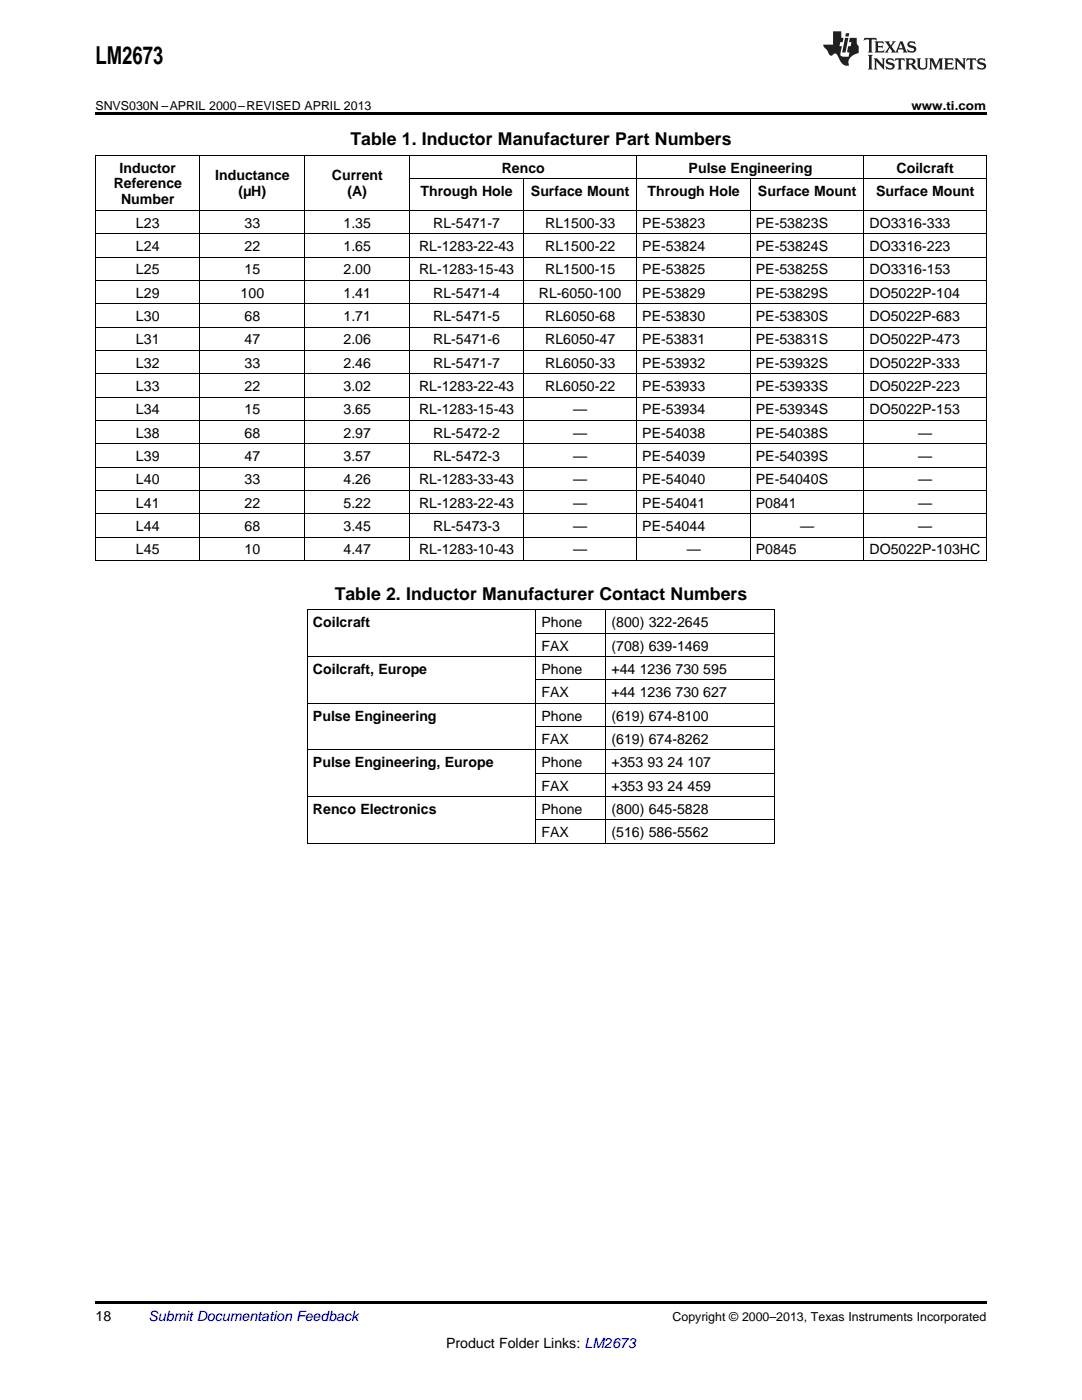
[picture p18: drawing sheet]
<svg xmlns="http://www.w3.org/2000/svg" width="216mm" height="279mm" viewBox="0 0 216 279" stroke-linecap="round" stroke-linejoin="round" font-family="sans-serif">
<defs><g id="words">
<text font-size="4.9" x="19" y="12.8">LM2673</text>
<g font-size="3.5">
<text x="69.9" y="28.9">Table 1. Inductor Manufacturer Part Numbers</text>
<text x="66.8" y="119.7">Table 2. Inductor Manufacturer Contact Numbers</text>
</g>
<g font-size="2.8">
<text x="23.8" y="34.4">Inductor</text>
<text x="100.1" y="34.4">Renco</text>
<text x="137.4" y="34.4">Pulse Engineering</text>
<text x="178.9" y="34.4">Coilcraft</text>
<text x="22.7" y="37.6">Reference</text>
<text x="24.2" y="40.8">Number</text>
<text x="42.9" y="36">Inductance</text>
<text x="47.6" y="39.2">(µH)</text>
<text x="66.2" y="36">Current</text>
<text x="69.3" y="39.2">(A)</text>
<text x="83.9" y="39.1">Through Hole</text>
<text x="105.9" y="39.1">Surface Mount</text>
<text x="129.2" y="39.1">Through Hole</text>
<text x="151.2" y="39.1">Surface Mount</text>
<text x="174.8" y="39.1">Surface Mount</text>
<text x="27.1" y="45.4">L23</text>
<text x="48.8" y="45.4">33</text>
<text x="68.5" y="45.4">1.35</text>
<text x="86.4" y="45.4">RL-5471-7</text>
<text x="108.8" y="45.4">RL1500-33</text>
<text x="128.2" y="45.4">PE-53823</text>
<text x="150.8" y="45.4">PE-53823S</text>
<text x="173.5" y="45.4">DO3316-333</text>
<text x="27.1" y="50.1">L24</text>
<text x="48.8" y="50.1">22</text>
<text x="68.5" y="50.1">1.65</text>
<text x="83.6" y="50.1">RL-1283-22-43</text>
<text x="108.8" y="50.1">RL1500-22</text>
<text x="128.2" y="50.1">PE-53824</text>
<text x="150.8" y="50.1">PE-53824S</text>
<text x="173.5" y="50.1">DO3316-223</text>
<text x="27.1" y="54.8">L25</text>
<text x="27.1" y="59.4">L29</text>
<text x="48" y="59.4">100</text>
<text x="48.8" y="54.8">15</text>
<text x="68.5" y="54.8">2.00</text>
<text x="68.5" y="59.4">1.41</text>
<text x="83.6" y="54.8">RL-1283-15-43</text>
<text x="86.4" y="59.4">RL-5471-4</text>
<text x="107.5" y="59.4">RL-6050-100</text>
<text x="108.8" y="54.8">RL1500-15</text>
<text x="128.2" y="54.8">PE-53825</text>
<text x="128.2" y="59.4">PE-53829</text>
<text x="150.8" y="54.8">PE-53825S</text>
<text x="150.8" y="59.4">PE-53829S</text>
<text x="173.5" y="54.8">DO3316-153</text>
<text x="173.5" y="59.4">DO5022P-104</text>
<text x="27.1" y="64.1">L30</text>
<text x="48.8" y="64.1">68</text>
<text x="68.5" y="64.1">1.71</text>
<text x="86.4" y="64.1">RL-5471-5</text>
<text x="108.8" y="64.1">RL6050-68</text>
<text x="128.2" y="64.1">PE-53830</text>
<text x="150.8" y="64.1">PE-53830S</text>
<text x="173.5" y="64.1">DO5022P-683</text>
<text x="27.1" y="68.7">L31</text>
<text x="48.8" y="68.7">47</text>
<text x="68.5" y="68.7">2.06</text>
<text x="86.4" y="68.7">RL-5471-6</text>
<text x="108.8" y="68.7">RL6050-47</text>
<text x="128.2" y="68.7">PE-53831</text>
<text x="150.8" y="68.7">PE-53831S</text>
<text x="173.5" y="68.7">DO5022P-473</text>
<text x="27.1" y="73.4">L32</text>
<text x="48.8" y="73.4">33</text>
<text x="68.5" y="73.4">2.46</text>
<text x="86.4" y="73.4">RL-5471-7</text>
<text x="108.8" y="73.4">RL6050-33</text>
<text x="128.2" y="73.4">PE-53932</text>
<text x="150.8" y="73.4">PE-53932S</text>
<text x="173.5" y="73.4">DO5022P-333</text>
<text x="27.1" y="78">L33</text>
<text x="27.1" y="82.7">L34</text>
<text x="48.8" y="78">22</text>
<text x="48.8" y="82.7">15</text>
<text x="68.5" y="78">3.02</text>
<text x="68.5" y="82.7">3.65</text>
<text x="83.6" y="78">RL-1283-22-43</text>
<text x="83.6" y="82.7">RL-1283-15-43</text>
<text x="108.8" y="78">RL6050-22</text>
<text x="114.4" y="82.7">—</text>
<text x="128.2" y="78">PE-53933</text>
<text x="128.2" y="82.7">PE-53934</text>
<text x="150.8" y="78">PE-53933S</text>
<text x="150.8" y="82.7">PE-53934S</text>
<text x="173.5" y="78">DO5022P-223</text>
<text x="173.5" y="82.7">DO5022P-153</text>
<text x="27.1" y="87.3">L38</text>
<text x="48.8" y="87.3">68</text>
<text x="68.5" y="87.3">2.97</text>
<text x="86.4" y="87.3">RL-5472-2</text>
<text x="114.4" y="87.3">—</text>
<text x="128.2" y="87.3">PE-54038</text>
<text x="150.8" y="87.3">PE-54038S</text>
<text x="183.2" y="87.3">—</text>
<text x="27.1" y="92">L39</text>
<text x="48.8" y="92">47</text>
<text x="68.5" y="92">3.57</text>
<text x="86.4" y="92">RL-5472-3</text>
<text x="114.4" y="92">—</text>
<text x="128.2" y="92">PE-54039</text>
<text x="150.8" y="92">PE-54039S</text>
<text x="183.2" y="92">—</text>
<text x="27.1" y="96.7">L40</text>
<text x="27.1" y="101.3">L41</text>
<text x="48.8" y="96.7">33</text>
<text x="48.8" y="101.3">22</text>
<text x="68.5" y="96.7">4.26</text>
<text x="68.5" y="101.3">5.22</text>
<text x="83.6" y="96.7">RL-1283-33-43</text>
<text x="83.6" y="101.3">RL-1283-22-43</text>
<text x="114.4" y="96.7">—</text>
<text x="114.4" y="101.3">—</text>
<text x="128.2" y="96.7">PE-54040</text>
<text x="128.2" y="101.3">PE-54041</text>
<text x="150.8" y="96.7">PE-54040S</text>
<text x="150.8" y="101.3">P0841</text>
<text x="183.2" y="96.7">—</text>
<text x="183.2" y="101.3">—</text>
<text x="27.1" y="106">L44</text>
<text x="48.8" y="106">68</text>
<text x="68.5" y="106">3.45</text>
<text x="86.4" y="106">RL-5473-3</text>
<text x="114.4" y="106">—</text>
<text x="128.2" y="106">PE-54044</text>
<text x="159.7" y="106">—</text>
<text x="183.2" y="106">—</text>
<text x="27.1" y="110.6">L45</text>
<text x="48.8" y="110.6">10</text>
<text x="68.5" y="110.6">4.47</text>
<text x="83.6" y="110.6">RL-1283-10-43</text>
<text x="114.4" y="110.6">—</text>
<text x="137" y="110.6">—</text>
<text x="150.8" y="110.6">P0845</text>
<text x="173.5" y="110.6">DO5022P-103HC</text>
<text x="62.4" y="125.2">Coilcraft</text>
<text x="108.1" y="125.2">Phone</text>
<text x="122" y="125.2">(800) 322-2645</text>
<text x="108.1" y="129.8">FAX</text>
<text x="122" y="129.8">(708) 639-1469</text>
<text x="62.4" y="134.5">Coilcraft, Europe</text>
<text x="108.1" y="134.5">Phone</text>
<text x="122" y="134.5">+44</text>
<text x="127.7" y="134.5">1236</text>
<text x="134.8" y="134.5">730</text>
<text x="140.3" y="134.5">595</text>
<text x="62.4" y="143.8">Pulse Engineering</text>
<text x="108.1" y="139.1">FAX</text>
<text x="108.1" y="143.8">Phone</text>
<text x="122" y="139.1">+44</text>
<text x="122" y="143.8">(619) 674-8100</text>
<text x="127.7" y="139.1">1236</text>
<text x="134.8" y="139.1">730</text>
<text x="140.3" y="139.1">627</text>
<text x="108.1" y="148.4">FAX</text>
<text x="122" y="148.4">(619) 674-8262</text>
<text x="62.4" y="153.1">Pulse Engineering, Europe</text>
<text x="108.1" y="153.1">Phone</text>
<text x="122" y="153.1">+353</text>
<text x="129.2" y="153.1">93</text>
<text x="133.2" y="153.1">24</text>
<text x="137.2" y="153.1">107</text>
<text x="108.1" y="157.8">FAX</text>
<text x="122" y="157.8">+353</text>
<text x="129.2" y="157.8">93</text>
<text x="133.2" y="157.8">24</text>
<text x="137.2" y="157.8">459</text>
<text x="62.4" y="162.4">Renco Electronics</text>
<text x="108.1" y="162.4">Phone</text>
<text x="108.1" y="167.1">FAX</text>
<text x="122" y="162.4">(800) 645-5828</text>
<text x="122" y="167.1">(516) 586-5562</text>
<text x="19" y="263.6">18</text>
<text x="89" y="269">Product Folder Links: LM2673</text>
</g>
<text font-size="2.8" fill="#0000c8" x="29.6" y="263.6">Submit Documentation Feedback</text>
<g font-size="2.5">
<text x="19" y="21.9">SNVS030N –APRIL 2000–REVISED APRIL 2013</text>
<text x="181.9" y="21.9">www.ti.com</text>
<text x="134.2" y="263.6">Copyright © 2000–2013, Texas Instruments Incorporated</text>
</g>
</g></defs>
<path d="M19 22.5h177.8v.5h-177.8zM19 259.7h177.8v.5h-177.8z" fill="#000"/>
<g fill="none" stroke="#000" stroke-width=".2">
<path d="M19 31h177.8M19.1 31v80.9M39.9 31v80.9M60.8 31v80.9M81.7 31v80.9M81.8 35.6h115M104.4 35.7v76.2M127.1 31v80.9M149.7 35.7v76.2M172.4 31v80.9M196.8 31v80.9M19 56h177.8"/>
<path d="M19 51.3h177.8M19 46.7h177.8M19 42h177.8M19 79.3h177.8M19 74.6h177.8M19 69.9h177.8M19 65.3h177.8M19 60.6h177.8M19 97.9h177.8M19 93.2h177.8M19 88.6h177.8M19 83.9h177.8"/>
<path d="M19 111.8h177.8M19 107.2h177.8M19 102.5h177.8M61.4 131h93.1M61.4 121.7h93.1M61.4 121.8v46.5M106.9 121.8v46.5M107 135.7h47.5M107 126.4h47.5M120.9 121.8v46.5M154.5 121.8v46.5M61.4 159h93.1"/>
<path d="M61.4 149.7h93.1M61.4 140.4h93.1M107 154.3h47.5M107 145h47.5M61.4 168.3h93.1M107 163.6h47.5"/>
</g>
<g fill="#231f20">
<path d="M172.5 7.6l-.1 .5 .4-.2h.6v.1v2.1l-.2 .4h.9l-.2-.4v-2.1l.1-.1h.5l.5 .2-.2-.5zM174.5 8.3l.2 .3v1.5l-.2 .4h1.8l.2-.6a1.04 1.04 0 0 1-1.3 .2v-.7h.6l.3 .2v-.6l-.3 .2h-.6v-.6l.8-.1 .4 .3-.2-.5zM176.5 8.3l.9 1.1-.9 1.1h.8l-.2-.2 .4-.7 .5 .7-.2 .2h1.5l-.2-.2 .2-.4h.9l.1 .4-.2 .2h1l-.3-.3-.7-1.9h-.5l-.9 2-.8-1 .9-1h-.8l.1 .3-.4 .5-.3-.6 .1-.2zM179.7 8.6l.4 1h-.7zM181.3 8.4a.63 .63 0 0 0-.2 .7 .63 .63 0 0 0 .6 .4l.6 .2 .1 .2a.75 .75 0 0 1-.7 .4 .75 .75 0 0 1-.6-.5l.1 .7 .1-.1a1.11 1.11 0 0 0 1.5-.6 1.13 1.13 0 0 0-1.2-.8l-.1-.4a1.04 1.04 0 0 1 1.2 .2l-.2-.5-.2 .1-.4-.2zM173.2 10.9l.2 .4v2.2l-.2 .4h1l-.3-.4v-2.2l.3-.4zM174.3 11.6l.3 .4v1.5l-.3 .4h.8l-.2-.4v-1.3l1.5 1.7v-1.9l.2-.4h-.7l.2 .4v.9l-1.1-1.3zM177 11.8a.62 .62 0 0 0-.2 .7 .62 .62 0 0 0 .6 .4l.6 .1 .1 .3a.76 .76 0 0 1-.7 .3 .76 .76 0 0 1-.7-.4l.2 .7 .1-.1a1.11 1.11 0 0 0 1.5-.6 1.13 1.13 0 0 0-1.2-.8l-.1-.4a1.04 1.04 0 0 1 1.2 .2l-.2-.6-.2 .1-.5-.1zM178.7 11.6l-.2 .6a.61 .61 0 0 1 .8-.3v1.6l-.2 .4h.9l-.2-.4v-1.6a.63 .63 0 0 1 .7 .3l-.1-.6zM180.6 11.6l.3 .4v1.5l-.3 .4h1l-.2-.2-.1-.8 .6 .2a.76 .76 0 0 0 1.2 .7l-1-1a.58 .58 0 0 0 .6-.5 .58 .58 0 0 0-.5-.6zM181.4 11.9h.1a.45 .45 0 0 1 .5 .1 .45 .45 0 0 1 .1 .5l-.8 .2zM182.9 11.6l.2 .2a2.17 2.17 0 0 0 .3 1.9 .99 .99 0 0 0 1.6-.6v-1.1l.2-.4h-.7l.2 .2a1.92 1.92 0 0 1-.2 1.8 .6 .6 0 0 1-.9-.5v-1.1l.2-.4zM185.4 11.6l.2 .4v1.5l-.2 .4h.7l-.2-.4v-1.4l.8 1.8 .8-1.8v1.4l-.2 .4h.9l-.2-.4v-1.5l.2-.4h-.8l-.6 1.5-.6-1.5zM188.4 11.6l.2 .4v1.5l-.2 .4h1.8l.1-.6a1.04 1.04 0 0 1-1.2 .1v-.6h.5l.4 .2v-.6l-.4 .2h-.5v-.7h.8l.3 .3-.1-.6zM190.5 11.6l.2 .4v1.5l-.2 .4h.7l-.2-.4v-1.3l1.5 1.7v-1.9l.2-.4h-.7l.2 .4v.9l-1.1-1.3zM192.9 11.6l-.1 .6a.61 .61 0 0 1 .7-.3l.1 1.6-.3 .4h1l-.3-.4 .1-1.6a.63 .63 0 0 1 .7 .3l-.1-.6zM195.2 11.8a.62 .62 0 0 0-.2 .7 .62 .62 0 0 0 .6 .4l.6 .1 .1 .3a.76 .76 0 0 1-.7 .3 .76 .76 0 0 1-.6-.4l.1 .7 .1-.1a1.11 1.11 0 0 0 1.6-.6 1.13 1.13 0 0 0-1.3-.8l-.1-.4a1.04 1.04 0 0 1 1.2 .2l-.1-.6-.2 .1-.5-.1z"/>
<path d="M166.2 6.3v2.6h-1.9v.4l.8 .9a.91 .91 0 0 0 1 .8 .56 .56 0 0 1 .5-.3 .56 .56 0 0 1 .5 .3l.4 .8a1.53 1.53 0 0 0 1.9 1.2 1.54 1.54 0 0 1 1-2.1l.9-.3v-1.4a1.52 1.52 0 0 1-.4-1.6h-1.3l-.2 .8h.5l-.2 .8h-.5l-.1 1v.2l.4 .1-.2 .8a1.93 1.93 0 0 1-1.6-.3l.3-1.8h-.5l.2-.8h.4l.2-.8h-.4v-1.3zM168.6 7.6l-.6 2.9h.7l.6-2.9zM168.8 6.6l-.1 .7h.6l.2-.7z"/>
</g>
<use href="#words"/>
</svg>
